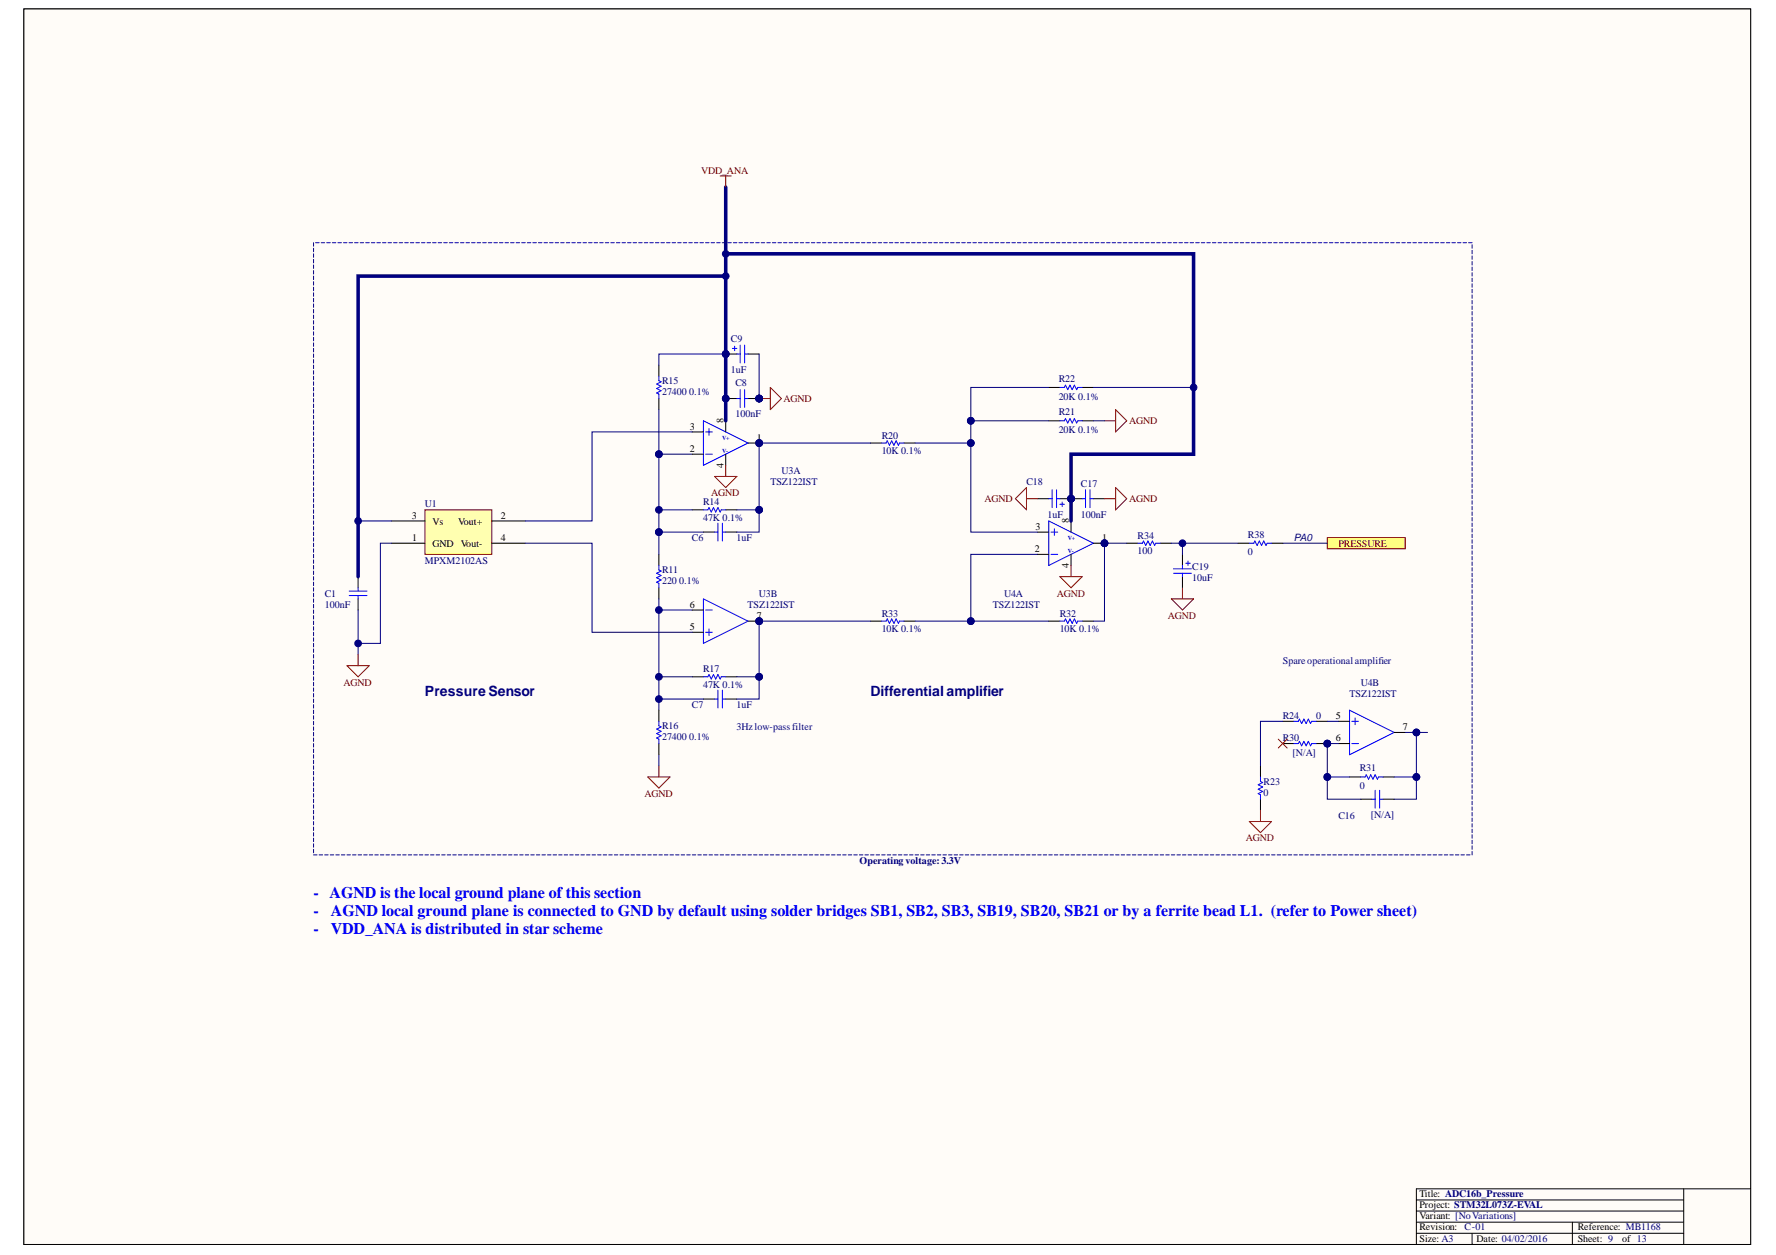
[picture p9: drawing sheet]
<svg xmlns="http://www.w3.org/2000/svg" width="297mm" height="210mm" viewBox="0 0 297 210" stroke-linecap="round" stroke-linejoin="round" font-family="sans-serif">
<defs><g id="words">
<g font-size="2.7" fill="#00f">
<text x="52.5" y="150.2">- AGND is the local ground plane ofthis section</text>
<text x="52.5" y="153.2">-</text>
<text x="55.4" y="153.2">AGND local ground plane is connected to GND by default using solder bridges SB1, SB2, SB3, SB19, SB20, SB21 or by a ferrite bead L1. (refer to Power sheet)</text>
<text x="52.5" y="156.2">-</text>
<text x="55.3" y="156.2">VDD_ANA is distributed in star scheme</text>
</g>
<g font-size="2.4" fill="#000080">
<text x="71.1" y="116.4">Pressure Sensor</text>
<text x="145.6" y="116.4">Differential amplifier</text>
</g>
<g font-size="1.7" fill="#800000">
<text x="117.3" y="29.1">VDD_ANA</text>
<text x="131" y="67.2">AGND</text>
<text x="188.8" y="70.9">AGND</text>
<text x="118.9" y="83">AGND</text>
<text x="164.6" y="83.9">AGND</text>
<text x="188.8" y="83.9">AGND</text>
<text x="223.9" y="91.5">PRESSURE</text>
<text x="176.7" y="99.8">AGND</text>
<text x="195.3" y="103.5">AGND</text>
<text x="57.4" y="114.7">AGND</text>
<text x="107.8" y="133.3">AGND</text>
<text x="208.4" y="140.7">AGND</text>
</g>
<g font-size="1.7" fill="#000080">
<text x="122.2" y="57.1">C9</text>
<text x="110.7" y="64.2">R15</text>
<text x="122.2" y="62.4">1uF</text>
<text x="123" y="64.6">C8</text>
<text x="177.1" y="63.9">R22</text>
<text x="110.7" y="66.1">27400 0.1%</text>
<text x="123" y="69.8">100nF</text>
<text x="177.1" y="66.9">20K 0.1%</text>
<text x="177.1" y="69.5">R21</text>
<text x="147.5" y="73.4">R20</text>
<text x="147.5" y="76">10K 0.1%</text>
<text x="177.1" y="72.4">20K 0.1%</text>
<text x="128.8" y="81.1">TSZ122IST</text>
<text x="130.7" y="79.3">U3A</text>
<text x="171.7" y="81.1">C18</text>
<text x="180.8" y="81.4">C17</text>
<text x="71.1" y="84.9">U1</text>
<text x="117.6" y="84.5">R14</text>
<text x="117.6" y="87.1">47K 0.1%</text>
<text x="175.2" y="86.6">1uF</text>
<text x="180.8" y="86.6">100nF</text>
<text x="208.7" y="89.9">R38</text>
<text x="71.1" y="94.2">MPXM2102AS</text>
<text x="110.7" y="95.9">R11</text>
<text x="115.7" y="90.5">C6</text>
<text x="123.2" y="90.5">1uF</text>
<text x="190.3" y="90.1">R34</text>
<text x="190.3" y="92.7">100</text>
<text x="199.4" y="95.3">C19</text>
<text x="208.7" y="92.9">0</text>
<text x="216.4" y="90.5">PA0</text>
<text x="54.3" y="99.8">C1</text>
<text x="54.3" y="101.7">100nF</text>
<text x="110.7" y="97.7">220 0.1%</text>
<text x="125" y="101.7">TSZ122IST</text>
<text x="126.9" y="99.8">U3B</text>
<text x="166.1" y="101.7">TSZ122IST</text>
<text x="167.9" y="99.8">U4A</text>
<text x="199.4" y="97.2">10uF</text>
<text x="147.5" y="103.1">R33</text>
<text x="147.5" y="105.7">10K 0.1%</text>
<text x="177.2" y="103.1">R32</text>
<text x="177.2" y="105.7">10K 0.1%</text>
<text x="117.6" y="112.4">R17</text>
<text x="214.5" y="111">Spareoperationalamplifier</text>
<text x="115.7" y="118.4">C7</text>
<text x="117.6" y="115">47K 0.1%</text>
<text x="123.2" y="118.4">1uF</text>
<text x="225.7" y="116.6">TSZ122IST</text>
<text x="227.6" y="114.7">U4B</text>
<text x="110.7" y="122">R16</text>
<text x="110.7" y="123.8">27400 0.1%</text>
<text x="123.2" y="122.1">3Hzlow-passfilter</text>
<text x="214.5" y="124">R30</text>
<text x="214.5" y="120.3">R24</text>
<text x="220.1" y="120.3">0</text>
<text x="211.3" y="131.3">R23</text>
<text x="216.2" y="126.5">[N/A]</text>
<text x="227.4" y="129">R31</text>
<text x="211.3" y="133.1">0</text>
<text x="223.9" y="137">C16</text>
<text x="227.4" y="132">0</text>
<text x="229.3" y="136.9">[N/A]</text>
<text x="143.7" y="144.5">Operating voltage:3.3V</text>
<text x="244.9" y="205.7">C-01</text>
</g>
<g font-size="1.7">
<text x="115.4" y="71.8">3</text>
<text x="121" y="70.8" transform="rotate(-90 121 70.8)">8</text>
<text x="115.4" y="75.6">2</text>
<text x="126.6" y="73.7">1</text>
<text x="121" y="78.3" transform="rotate(-90 121 78.3)">4</text>
<text x="68.9" y="86.7">3</text>
<text x="72.3" y="87.7">Vs</text>
<text x="76.6" y="87.7">Vout+</text>
<text x="83.8" y="86.7">2</text>
<text x="173.2" y="88.7">3</text>
<text x="178.8" y="87.5" transform="rotate(-90 178.8 87.5)">8</text>
<text x="69" y="90.5">1</text>
<text x="72.3" y="91.5">GND</text>
<text x="77.1" y="91.5">Vout-</text>
<text x="83.8" y="90.5">4</text>
<text x="173.1" y="92.4">2</text>
<text x="178.8" y="95" transform="rotate(-90 178.8 95)">4</text>
<text x="184.3" y="90.5">1</text>
<text x="115.4" y="101.7">6</text>
<text x="115.4" y="105.4">5</text>
<text x="126.6" y="103.5">7</text>
<text x="223.4" y="120.3">5</text>
<text x="223.4" y="124">6</text>
<text x="234.6" y="122.1">7</text>
<text x="237.4" y="200.2">Title: ADC16b_Pressure</text>
<text x="237.4" y="202">Project: STM32L073Z-EVAL</text>
<text x="237.4" y="203.9">Variant: [NoVariations]</text>
<text x="237.4" y="207.8">Size: A3</text>
<text x="237.4" y="205.7">Revision:</text>
<text x="247" y="207.8">Date: 04/02/2016</text>
<text x="263.9" y="205.7">Reference: MB1168</text>
<text x="263.9" y="207.8">Sheet: 9</text>
<text x="271.3" y="207.8">of 13</text>
</g>
<g font-size="1" fill="#00f">
<text x="120.8" y="73.5">V+</text>
<text x="120.8" y="75.7">V-</text>
<text x="178.6" y="90.3">V+</text>
<text x="178.6" y="92.5">V-</text>
</g>
</g></defs>
<path d="M4 1.5h288.8v206.6h-288.8z" fill-rule="evenodd" fill="#fffcf8"/>
<path d="M4 1.5h288.8v206.6h-288.8z" fill="none" stroke="#000" stroke-width=".17"/>
<path d="M4 1.5h288.8v206.6h-288.8z" fill-rule="evenodd" fill="#fffcf8"/>
<path d="M4 1.5h288.8v206.6h-288.8zM281.6 198.8v9.3M292.8 198.8h-55.9v9.3M236.9 200.7h44.7M236.9 202.6h44.7M236.9 206.3h44.7M236.9 204.4h44.7M246.2 206.3v1.8M263 204.4v3.7" fill="none" stroke="#000" stroke-width=".17"/>
<path d="M222 89.9h13v1.9h-13z" fill-rule="evenodd" fill="#ffff80"/>
<path d="M222 89.9h13v1.9h-13z" fill="none" stroke="#800000" stroke-width=".17"/>
<path d="M110.2 61.1v1.8M110.2 66.7v1.8M110.2 92.7v1.9M110.2 98.3v1.9" fill="none" stroke="#000" stroke-width=".17"/>
<path d="M110.2 62.9v.8l.4 .2-.8 .3 .8 .4-.8 .4 .8 .4-.8 .3 .4 .2v.8M110.2 94.6v.7l.4 .2-.8 .4 .8 .4-.8 .3 .8 .4-.8 .4 .4 .2v.7" fill="none" stroke="#00f" stroke-width=".17"/>
<path d="M110.2 68.5v7.5h5.6" fill="none" stroke="#000080" stroke-width=".17"/>
<circle cx="110.2" cy="76" r=".56" fill="#000080"/>
<g fill="none" stroke="#000080" stroke-width=".17">
<path d="M110.2 100.2v18.6M110.2 102h5.6"/>
<circle cx="110.2" cy="76" r=".56"/>
</g>
<circle cx="110.2" cy="102" r=".56" fill="#000080"/>
<g fill="none" stroke="#000080" stroke-width=".17">
<path d="M110.2 85.3h5.6"/>
<circle cx="110.2" cy="102" r=".56"/>
</g>
<path d="M115.8 85.3h1.8M121.4 85.3h1.8M115.8 113.2h1.8M121.4 113.2h1.8" fill="none" stroke="#000" stroke-width=".17"/>
<path d="M117.6 85.3h.8l.2-.4 .4 .7 .3-.7 .4 .7 .4-.7 .3 .7 .2-.3h.8M117.6 113.2h.8l.2-.4 .4 .8 .3-.8 .4 .8 .4-.8 .3 .8 .2-.4h.8" fill="none" stroke="#00f" stroke-width=".17"/>
<circle cx="110.2" cy="85.3" r=".56" fill="#000080"/>
<g fill="none" stroke="#000080" stroke-width=".17">
<path d="M110.2 113.2h5.6"/>
<circle cx="110.2" cy="85.3" r=".56"/>
</g>
<circle cx="110.2" cy="113.2" r=".56" fill="#000080"/>
<g fill="none" stroke="#000080" stroke-width=".17">
<path d="M173.5 92.7h-11.1v11.2h13"/>
<circle cx="110.2" cy="113.2" r=".56"/>
</g>
<path d="M145.6 103.9h1.9M151.2 103.9h1.8M175.4 103.9h1.9M181 103.9h1.9" fill="none" stroke="#000" stroke-width=".17"/>
<path d="M147.5 103.9h.7l.2-.4 .4 .8 .3-.8 .4 .8 .4-.8 .4 .8 .1-.4h.8M177.3 103.9h.7l.2-.4 .4 .8 .4-.8 .3 .8 .4-.8 .4 .8 .2-.4h.7" fill="none" stroke="#00f" stroke-width=".17"/>
<circle cx="162.4" cy="103.9" r=".56" fill="#000080"/>
<g fill="none" stroke="#000080" stroke-width=".17">
<path d="M188.4 90.9h-3.7v13h-1.8"/>
<circle cx="162.4" cy="103.9" r=".56"/>
</g>
<circle cx="184.7" cy="90.9" r=".56" fill="#000080"/>
<g fill="none" stroke="#000080" stroke-width=".17">
<path d="M145.6 74.1h-18.6v11.2h-3.8"/>
<circle cx="184.7" cy="90.9" r=".56"/>
</g>
<circle cx="127" cy="85.3" r=".56" fill="#000080"/>
<circle cx="127" cy="85.3" r=".56" fill="none" stroke="#000080" stroke-width=".17"/>
<circle cx="127" cy="74.1" r=".56" fill="#000080"/>
<g fill="none" stroke="#000080" stroke-width=".17">
<path d="M145.6 103.9h-18.6v9.3h-3.8"/>
<circle cx="127" cy="74.1" r=".56"/>
</g>
<circle cx="127" cy="113.2" r=".56" fill="#000080"/>
<circle cx="127" cy="113.2" r=".56" fill="none" stroke="#000080" stroke-width=".17"/>
<circle cx="127" cy="103.9" r=".56" fill="#000080"/>
<circle cx="127" cy="103.9" r=".56" fill="none" stroke="#000080" stroke-width=".17"/>
<path d="M145.6 74.1h1.9M151.2 74.1h1.8M175.4 64.8h1.9M181 64.8h1.9" fill="none" stroke="#000" stroke-width=".17"/>
<path d="M147.5 74.1h.7l.2-.4 .4 .8 .3-.8 .4 .8 .4-.8 .4 .8 .1-.4h.8M177.3 64.8h.7l.2-.4 .4 .8 .4-.8 .3 .8 .4-.8 .4 .8 .2-.4h.7" fill="none" stroke="#00f" stroke-width=".17"/>
<circle cx="127" cy="74.1" r=".56" fill="#000080"/>
<circle cx="127" cy="74.1" r=".56" fill="none" stroke="#000080" stroke-width=".17"/>
<path d="M117.6 70.4l7.5 3.7-7.5 3.7zM118 72.2h1.1M118 76h1.1M118.6 71.7v1.1" fill="none" stroke="#00f" stroke-width=".17"/>
<path d="M115.8 72.2h1.8M115.8 76h1.8M125.1 74.1h1.9" fill="none" stroke="#000" stroke-width=".17"/>
<circle cx="127" cy="74.1" r=".56" fill="#000080"/>
<circle cx="127" cy="74.1" r=".56" fill="none" stroke="#000080" stroke-width=".17"/>
<path d="M121.4 70.4v1.8M121.4 76v1.8" fill="none" stroke="#000" stroke-width=".17"/>
<circle cx="184.7" cy="90.9" r=".56" fill="#000080"/>
<circle cx="184.7" cy="90.9" r=".56" fill="none" stroke="#000080" stroke-width=".17"/>
<path d="M175.4 87.1l7.5 3.8-7.5 3.7zM175.8 89h1.1M175.8 92.7h1.1M176.3 88.4v1.2" fill="none" stroke="#00f" stroke-width=".17"/>
<path d="M173.5 89h1.9M173.5 92.7h1.9M182.9 90.9h1.8" fill="none" stroke="#000" stroke-width=".17"/>
<circle cx="184.7" cy="90.9" r=".56" fill="#000080"/>
<circle cx="184.7" cy="90.9" r=".56" fill="none" stroke="#000080" stroke-width=".17"/>
<path d="M179.1 87.1v1.9M179.1 92.7v1.9" fill="none" stroke="#000" stroke-width=".17"/>
<circle cx="127" cy="103.9" r=".56" fill="#000080"/>
<circle cx="127" cy="103.9" r=".56" fill="none" stroke="#000080" stroke-width=".17"/>
<path d="M117.6 100.2l7.5 3.7-7.5 3.7zM118 105.8h1.1M118 102h1.1M118.6 105.2v1.1" fill="none" stroke="#00f" stroke-width=".17"/>
<path d="M115.8 105.8h1.8M115.8 102h1.8M125.1 103.9h1.9" fill="none" stroke="#000" stroke-width=".17"/>
<circle cx="127" cy="103.9" r=".56" fill="#000080"/>
<g fill="none" stroke="#000080" stroke-width=".17">
<path d="M153.1 74.1h9.3v14.9h11.1"/>
<circle cx="127" cy="103.9" r=".56"/>
</g>
<path d="M175.4 70.4h1.9M181 70.4h1.9" fill="none" stroke="#000" stroke-width=".17"/>
<path d="M177.3 70.4h.7l.2-.4 .4 .8 .4-.8 .3 .8 .4-.8 .4 .8 .2-.4h.7" fill="none" stroke="#00f" stroke-width=".17"/>
<circle cx="162.4" cy="74.1" r=".56" fill="#000080"/>
<g fill="none" stroke="#000080" stroke-width=".17">
<path d="M182.9 64.8h16.7"/>
<circle cx="162.4" cy="74.1" r=".56"/>
</g>
<path d="M184.7 70.4h1.9M186.6 68.5l1.8 1.9-1.8 1.8z" fill="none" stroke="#800000" stroke-width=".17"/>
<circle cx="199.6" cy="64.8" r=".56" fill="#000080"/>
<g fill="none" stroke="#000080" stroke-width=".17">
<path d="M127 85.3v3.7h-3.8"/>
<circle cx="199.6" cy="64.8" r=".56"/>
</g>
<path d="M117.6 89h1.9M121.4 89h1.8M117.6 116.9h1.9M121.4 116.9h1.8" fill="none" stroke="#000" stroke-width=".17"/>
<path d="M119.5 89h.6M120.1 87.5v3M120.8 87.5v3M120.8 89h.6M119.5 116.9h.6M120.1 115.4v3M120.8 115.4v3M120.8 116.9h.6" fill="none" stroke="#00f" stroke-width=".17"/>
<path d="M119.5 79.7h3.7l-1.8 1.8zM121.4 77.8v1.9" fill="none" stroke="#800000" stroke-width=".17"/>
<circle cx="127" cy="85.3" r=".56" fill="#000080"/>
<g fill="none" stroke="#000080" stroke-width=".17">
<path d="M127 113.2v3.7h-3.8"/>
<circle cx="127" cy="85.3" r=".56"/>
</g>
<circle cx="127" cy="113.2" r=".56" fill="#000080"/>
<g fill="none" stroke="#000080" stroke-width=".17">
<path d="M110.2 116.9h7.4"/>
<circle cx="127" cy="113.2" r=".56"/>
</g>
<circle cx="110.2" cy="116.9" r=".56" fill="#000080"/>
<g fill="none" stroke="#000080" stroke-width=".17">
<path d="M110.2 76v13h7.4"/>
<circle cx="110.2" cy="116.9" r=".56"/>
</g>
<circle cx="110.2" cy="89" r=".56" fill="#000080"/>
<circle cx="110.2" cy="89" r=".56" fill="none" stroke="#000080" stroke-width=".17"/>
<circle cx="110.2" cy="76" r=".56" fill="#000080"/>
<g fill="none" stroke="#000080" stroke-width=".17">
<path d="M110.2 89v3.7"/>
<circle cx="110.2" cy="76" r=".56"/>
</g>
<circle cx="110.2" cy="89" r=".56" fill="#000080"/>
<g fill="none" stroke="#000080" stroke-width=".17">
<path d="M197.8 90.9v1.8M110.2 126.2v1.9"/>
<circle cx="110.2" cy="89" r=".56"/>
</g>
<path d="M108.3 129.9h3.8l-1.9 1.9zM110.2 128.1v1.8" fill="none" stroke="#800000" stroke-width=".17"/>
<path d="M188.4 90.9h1.9M194 90.9h1.9M197.8 92.7v1.9M197.8 96.4v1.9" fill="none" stroke="#000" stroke-width=".17"/>
<path d="M190.3 90.9h.8l.2-.4 .3 .7 .4-.7 .4 .7 .3-.7 .4 .7 .2-.3h.7M196.3 95.1h3M196.3 95.9h3M197.8 94.6v.5M197.8 95.9v.5M198.3 94.2h.8M198.7 93.8v.8" fill="none" stroke="#00f" stroke-width=".17"/>
<circle cx="197.8" cy="90.9" r=".56" fill="#000080"/>
<circle cx="197.8" cy="90.9" r=".56" fill="none" stroke="#000080" stroke-width=".17"/>
<path d="M197.8 98.3v1.9M195.9 100.2h3.7l-1.8 1.8z" fill="none" stroke="#800000" stroke-width=".17"/>
<path d="M71.1 85.3h11.2v7.4h-11.2z" fill-rule="evenodd" fill="#ffffb0"/>
<path d="M71.1 85.3h11.2v7.4h-11.2z" fill="none" stroke="#800000" stroke-width=".17"/>
<path d="M59.9 96.4v1.9M65.5 87.1h5.6M65.5 90.9h5.6M82.3 87.1h5.5M82.3 90.9h5.5M59.9 100.2v1.8" fill="none" stroke="#000" stroke-width=".17"/>
<path d="M58.4 98.9h3M58.4 99.6h3M59.9 98.3v.6M59.9 99.6v.6" fill="none" stroke="#00f" stroke-width=".17"/>
<path d="M59.9 87.1h5.6" fill="none" stroke="#000080" stroke-width=".17"/>
<circle cx="59.9" cy="87.1" r=".56" fill="#000080"/>
<g fill="none" stroke="#000080" stroke-width=".17">
<path d="M59.9 102v7.5"/>
<circle cx="59.9" cy="87.1" r=".56"/>
</g>
<path d="M58 111.3h3.8l-1.9 1.9zM59.9 109.5v1.8" fill="none" stroke="#800000" stroke-width=".17"/>
<circle cx="127" cy="66.7" r=".56" fill="#000080"/>
<circle cx="127" cy="66.7" r=".56" fill="none" stroke="#000080" stroke-width=".17"/>
<circle cx="121.4" cy="66.7" r=".56" fill="#000080"/>
<circle cx="121.4" cy="66.7" r=".56" fill="none" stroke="#000080" stroke-width=".17"/>
<path d="M125.1 66.7h1.9" fill="none" stroke="#000" stroke-width=".17"/>
<circle cx="127" cy="66.7" r=".56" fill="#000080"/>
<circle cx="127" cy="66.7" r=".56" fill="none" stroke="#000080" stroke-width=".17"/>
<path d="M121.4 66.7h1.8" fill="none" stroke="#000" stroke-width=".17"/>
<circle cx="121.4" cy="66.7" r=".56" fill="#000080"/>
<circle cx="121.4" cy="66.7" r=".56" fill="none" stroke="#000080" stroke-width=".17"/>
<path d="M123.2 66.7h.6M123.8 65.2v2.9M124.5 65.2v2.9M124.5 66.7h.6" fill="none" stroke="#00f" stroke-width=".17"/>
<circle cx="121.4" cy="59.2" r=".56" fill="#000080"/>
<circle cx="121.4" cy="59.2" r=".56" fill="none" stroke="#000080" stroke-width=".17"/>
<path d="M121.4 59.2h1.8" fill="none" stroke="#000" stroke-width=".17"/>
<circle cx="121.4" cy="59.2" r=".56" fill="#000080"/>
<circle cx="121.4" cy="59.2" r=".56" fill="none" stroke="#000080" stroke-width=".17"/>
<path d="M125.1 59.2h1.9" fill="none" stroke="#000" stroke-width=".17"/>
<path d="M122.5 58.3h.7M122.9 57.9v.8M123.2 59.2h.6M123.8 57.7v3M124.5 59.2h.6M124.5 57.7v3" fill="none" stroke="#00f" stroke-width=".17"/>
<path d="M127 66.7h1.8M128.8 64.8l1.9 1.9-1.9 1.8z" fill="none" stroke="#800000" stroke-width=".17"/>
<circle cx="127" cy="66.7" r=".56" fill="#000080"/>
<g fill="none" stroke="#000080" stroke-width=".17">
<path d="M127 59.2v7.5"/>
<circle cx="127" cy="66.7" r=".56"/>
</g>
<circle cx="127" cy="66.7" r=".56" fill="#000080"/>
<g fill="none" stroke="#000080" stroke-width=".17">
<path d="M121.4 59.2h-11.2v1.9"/>
<circle cx="127" cy="66.7" r=".56"/>
</g>
<path d="M121.4 31.3v39.1" fill="none" stroke="#000080" stroke-width=".6"/>
<circle cx="121.4" cy="59.2" r=".56" fill="#000080"/>
<circle cx="121.4" cy="59.2" r=".56" fill="none" stroke="#000080" stroke-width=".17"/>
<path d="M177.3 96.4h3.7l-1.9 1.9zM179.1 94.6v1.8" fill="none" stroke="#800000" stroke-width=".17"/>
<circle cx="179.1" cy="83.4" r=".56" fill="#000080"/>
<circle cx="179.1" cy="83.4" r=".56" fill="none" stroke="#000080" stroke-width=".17"/>
<path d="M179.1 83.4h1.9M182.9 83.4h1.8" fill="none" stroke="#000" stroke-width=".17"/>
<circle cx="179.1" cy="83.4" r=".56" fill="#000080"/>
<circle cx="179.1" cy="83.4" r=".56" fill="none" stroke="#000080" stroke-width=".17"/>
<path d="M181 83.4h.6M181.6 81.9v3M182.3 81.9v3M182.3 83.4h.6" fill="none" stroke="#00f" stroke-width=".17"/>
<circle cx="179.1" cy="83.4" r=".56" fill="#000080"/>
<circle cx="179.1" cy="83.4" r=".56" fill="none" stroke="#000080" stroke-width=".17"/>
<path d="M177.3 83.4h1.8" fill="none" stroke="#000" stroke-width=".17"/>
<circle cx="179.1" cy="83.4" r=".56" fill="#000080"/>
<g fill="none" stroke="#000080" stroke-width=".17">
<path d="M153 103.9h9.4"/>
<circle cx="179.1" cy="83.4" r=".56"/>
</g>
<path d="M173.5 83.4h1.9" fill="none" stroke="#000" stroke-width=".17"/>
<path d="M175.4 83.4h.6M176 81.9v3M176.7 81.9v3M176.7 83.4h.6M177.3 84.3h.7M177.7 84v.7" fill="none" stroke="#00f" stroke-width=".17"/>
<path d="M169.8 83.4l1.9-1.9v3.8zM171.7 83.4h1.8M184.7 83.4h1.9M186.6 81.5l1.8 1.9-1.8 1.9z" fill="none" stroke="#800000" stroke-width=".17"/>
<circle cx="162.4" cy="103.9" r=".56" fill="#000080"/>
<g fill="none" stroke="#000080" stroke-width=".17">
<path d="M115.8 72.2h-16.8v14.9h-11.2M175.4 64.8h-13v5.6h13M182.9 70.4h1.8M87.8 90.9h11.2v14.9h16.8"/>
<circle cx="162.4" cy="103.9" r=".56"/>
</g>
<path d="M110.2 118.8v1.8M110.2 124.4v1.8" fill="none" stroke="#000" stroke-width=".17"/>
<path d="M110.2 120.6v.8l.4 .2-.8 .3 .8 .4-.8 .4 .8 .4-.8 .3 .4 .2v.8" fill="none" stroke="#00f" stroke-width=".17"/>
<circle cx="162.4" cy="70.4" r=".56" fill="#000080"/>
<g fill="none" stroke="#000080" stroke-width=".17">
<path d="M65.5 90.9h-1.9v16.7h-3.7M195.9 90.9h11.2M214.5 90.9h7.5"/>
<circle cx="162.4" cy="70.4" r=".56"/>
</g>
<circle cx="59.9" cy="107.6" r=".56" fill="#000080"/>
<g fill="none" stroke="#000080" stroke-width=".17">
<path d="M162.4 70.4v3.7"/>
<circle cx="59.9" cy="107.6" r=".56"/>
</g>
<g fill="none" stroke="#0c0087" stroke-width=".17">
<path d="M52.4 40.6v.6M52.4 41.5v.6M52.4 42.5v.5M52.4 43.4v.6M52.4 44.3v.6M52.4 45.2v.6M52.4 46.2v.6M52.4 47.1v.6M52.4 48v.6M52.4 49v.6M52.4 49.9v.6M52.4 50.8v.6"/>
<path d="M52.4 51.8v.5M52.4 52.7v.6M52.4 53.6v.6M52.4 54.6v.5M52.4 55.5v.6M52.4 56.4v.6M52.4 57.3v.6M52.4 58.3v.6M52.4 59.2v.6M52.8 40.6h.6M53.7 40.6h.6M54.7 40.6h.5"/>
<path d="M55.6 40.6h.6M56.5 40.6h.6M57.4 40.6h.6M58.4 40.6h.6M59.3 40.6h.6M60.2 40.6h.6M61.2 40.6h.6M62.1 40.6h.6M63 40.6h.6M64 40.6h.6M64.9 40.6h.6M65.8 40.6h.6"/>
<path d="M66.8 40.6h.5M67.7 40.6h.6M68.6 40.6h.6M69.6 40.6h.5M70.5 40.6h.6M71.4 40.6h.6M72.4 40.6h.5M73.3 40.6h.6M74.2 40.6h.6M75.1 40.6h.6M76.1 40.6h.6M77 40.6h.6"/>
<path d="M77.9 40.6h.6M78.9 40.6h.6M79.8 40.6h.6M80.7 40.6h.6M81.7 40.6h.6M82.6 40.6h.6M83.5 40.6h.6M84.5 40.6h.5M85.4 40.6h.6M86.3 40.6h.6M87.3 40.6h.5M88.2 40.6h.6"/>
<path d="M89.1 40.6h.6M90.1 40.6h.5M91 40.6h.6M91.9 40.6h.6M92.9 40.6h.5M93.8 40.6h.6M94.7 40.6h.6M95.6 40.6h.6M96.6 40.6h.6M97.5 40.6h.6M98.4 40.6h.6M99.4 40.6h.6"/>
<path d="M100.3 40.6h.6M101.2 40.6h.6M102.2 40.6h.5M103.1 40.6h.6M104 40.6h.6M105 40.6h.5M105.9 40.6h.6M106.8 40.6h.6M107.8 40.6h.5M108.7 40.6h.6M109.6 40.6h.6M110.5 40.6h.6"/>
<path d="M111.5 40.6h.6M112.4 40.6h.6M113.3 40.6h.6M114.3 40.6h.6M115.2 40.6h.6M116.1 40.6h.6M117.1 40.6h.5M118 40.6h.6M118.9 40.6h.6M119.9 40.6h.5M120.8 40.6h.6M121.7 40.6h.6"/>
<path d="M122.7 40.6h.5M123.6 40.6h.6M124.5 40.6h.6M125.5 40.6h.5M126.4 40.6h.6M127.3 40.6h.6M128.3 40.6h.5M129.2 40.6h.6M130.1 40.6h.6M131 40.6h.6M132 40.6h.6M132.9 40.6h.6"/>
<path d="M133.8 40.6h.6M134.8 40.6h.6M135.7 40.6h.6M136.6 40.6h.6M137.6 40.6h.5M138.5 40.6h.6M139.4 40.6h.6M140.4 40.6h.5M141.3 40.6h.6M142.2 40.6h.6M143.2 40.6h.5M144.1 40.6h.6"/>
<path d="M145 40.6h.6M145.9 40.6h.6M146.9 40.6h.6M147.8 40.6h.6M148.7 40.6h.6M149.7 40.6h.6M150.6 40.6h.6M151.5 40.6h.6M152.5 40.6h.5M153.4 40.6h.6M154.3 40.6h.6M155.3 40.6h.5"/>
<path d="M156.2 40.6h.6M157.1 40.6h.6M158.1 40.6h.5M159 40.6h.6M159.9 40.6h.6M160.9 40.6h.5M161.8 40.6h.6M162.7 40.6h.6M163.6 40.6h.6M164.6 40.6h.6M165.5 40.6h.6M166.4 40.6h.6"/>
<path d="M167.4 40.6h.6M168.3 40.6h.6M169.2 40.6h.6M170.2 40.6h.6M171.1 40.6h.6M172 40.6h.6M173 40.6h.5M173.9 40.6h.6M174.8 40.6h.6M175.8 40.6h.5M176.7 40.6h.6M177.6 40.6h.6"/>
<path d="M178.6 40.6h.5M179.5 40.6h.6M180.4 40.6h.6M181.4 40.6h.5M182.3 40.6h.6M183.2 40.6h.6M184.1 40.6h.6M185.1 40.6h.6M186 40.6h.6M186.9 40.6h.6M187.9 40.6h.5M188.8 40.6h.6"/>
<path d="M189.7 40.6h.6M190.7 40.6h.6M191.6 40.6h.6M192.5 40.6h.6M193.5 40.6h.5M194.4 40.6h.6M195.3 40.6h.6M196.3 40.6h.5M197.2 40.6h.6M198.1 40.6h.6M199 40.6h.6M200 40.6h.6"/>
<path d="M200.9 40.6h.6M201.8 40.6h.6M202.8 40.6h.6M203.7 40.6h.6M204.6 40.6h.6M205.6 40.6h.6M206.5 40.6h.6M207.4 40.6h.6M208.4 40.6h.5M209.3 40.6h.6M210.2 40.6h.6M211.2 40.6h.5"/>
<path d="M212.1 40.6h.6M213 40.6h.6M214 40.6h.5M214.9 40.6h.6M215.8 40.6h.6M216.7 40.6h.6M217.7 40.6h.6M218.6 40.6h.6M219.5 40.6h.6M220.5 40.6h.6M221.4 40.6h.6M222.3 40.6h.6"/>
<path d="M223.3 40.6h.6M224.2 40.6h.6M225.1 40.6h.6M226.1 40.6h.5M227 40.6h.6M227.9 40.6h.6M228.9 40.6h.5M229.8 40.6h.6M230.7 40.6h.6M231.7 40.6h.5M232.6 40.6h.6M233.5 40.6h.6"/>
<path d="M234.5 40.6h.5M235.4 40.6h.6M236.3 40.6h.6M237.2 40.6h.6M238.2 40.6h.6M239.1 40.6h.6M240 40.6h.6M241 40.6h.6M241.9 40.6h.6M242.8 40.6h.6M243.8 40.6h.5M244.7 40.6h.6"/>
<path d="M245.6 40.6h.6M246.2 40.9v.6M246.2 41.9v.6M246.2 42.8v.6M246.2 43.7v.6M246.2 44.7v.6M246.2 45.6v.6M246.2 46.5v.6M246.2 47.5v.5M246.2 48.4v.6M246.2 49.3v.6M246.2 50.3v.5"/>
<path d="M246.2 51.2v.6M246.2 52.1v.6M246.2 53v.6M246.2 54v.6M246.2 54.9v.6M246.2 55.8v.6M246.2 56.8v.6M246.2 57.7v.6M246.2 58.6v.6M246.2 59.6v.5M52.4 60.1v.6M52.4 61.1v.6"/>
<path d="M52.4 62v.6M52.4 62.9v.6M52.4 63.9v.5M52.4 64.8v.6M52.4 65.7v.6M52.4 66.7v.5M52.4 67.6v.6M52.4 68.5v.6M52.4 69.5v.5M52.4 70.4v.6M52.4 71.3v.6M52.4 72.2v.6"/>
<path d="M52.4 73.2v.6M52.4 74.1v.6M52.4 75v.6M52.4 76v.5M52.4 76.9v.6M52.4 77.8v.6M52.4 78.8v.5M52.4 79.7v.6M246.2 60.5v.6M246.2 61.4v.6M246.2 62.3v.6M246.2 63.3v.6"/>
<path d="M246.2 64.2v.6M246.2 65.2v.5M246.2 66.1v.6M246.2 67v.6M246.2 67.9v.6M246.2 68.9v.6M246.2 69.8v.6M246.2 70.7v.6M246.2 71.7v.5M246.2 72.6v.6M246.2 73.5v.6M246.2 74.5v.5"/>
<path d="M246.2 75.4v.6M246.2 76.3v.6M246.2 77.2v.6M246.2 78.2v.6M246.2 79.1v.6M52.4 80.6v.6M52.4 81.5v.6M52.4 82.5v.6M52.4 83.4v.6M52.4 84.3v.6M52.4 85.3v.6M52.4 86.2v.6"/>
<path d="M52.4 87.1v.6M52.4 88.1v.5M52.4 89v.6M52.4 89.9v.6M52.4 90.9v.5M52.4 91.8v.6M52.4 92.7v.6M52.4 93.6v.6M52.4 94.6v.6M52.4 95.5v.6M52.4 96.4v.6M52.4 97.4v.6"/>
<path d="M52.4 98.3v.6M52.4 99.2v.6M246.2 80v.6M246.2 81v.5M246.2 81.9v.6M246.2 82.8v.6M246.2 83.8v.5M246.2 84.7v.6M246.2 85.6v.6M246.2 86.6v.5M246.2 87.5v.6M246.2 88.4v.6"/>
<path d="M246.2 89.3v.6M246.2 90.3v.6M246.2 91.2v.6M246.2 92.1v.6M246.2 93.1v.5M246.2 94v.6M246.2 94.9v.6M246.2 95.9v.5M246.2 96.8v.6M246.2 97.7v.6M246.2 98.7v.5M246.2 99.6v.6"/>
<path d="M52.4 100.2v.5M52.4 101.1v.6M52.4 102v.6M52.4 103v.5M52.4 103.9v.6M52.4 104.8v.6M52.4 105.8v.5M52.4 106.7v.6M52.4 107.6v.6M52.4 108.5v.6M52.4 109.5v.6M52.4 110.4v.6"/>
<path d="M52.4 111.3v.6M52.4 112.3v.5M52.4 113.2v.6M52.4 114.1v.6M52.4 115.1v.5M52.4 116v.6M52.4 116.9v.6M52.4 117.8v.6M52.4 118.8v.6M52.4 119.7v.6M246.2 100.5v.6M246.2 101.4v.6"/>
<path d="M246.2 102.4v.6M246.2 103.3v.6M246.2 104.2v.6M246.2 105.2v.6M246.2 106.1v.6M246.2 107v.6M246.2 108v.5M246.2 108.9v.6M246.2 109.8v.6M246.2 110.8v.5M246.2 111.7v.6M246.2 112.6v.6"/>
<path d="M246.2 113.5v.6M246.2 114.5v.6M246.2 115.4v.6M246.2 116.3v.6M246.2 117.3v.6M246.2 118.2v.6M246.2 119.1v.6M52.4 120.6v.6M52.4 121.6v.6M52.4 122.5v.6M52.4 123.4v.6M52.4 124.4v.5"/>
<path d="M52.4 125.3v.6M52.4 126.2v.6M52.4 127.2v.5M52.4 128.1v.6M52.4 129v.6M52.4 129.9v.6M52.4 130.9v.6M52.4 131.8v.6M52.4 132.7v.6M52.4 133.7v.6M52.4 134.6v.6M52.4 135.5v.6"/>
<path d="M52.4 136.5v.5M52.4 137.4v.6M52.4 138.3v.6M52.4 139.3v.5M246.2 120.1v.5M246.2 121v.6M246.2 121.9v.6M246.2 122.9v.5M246.2 123.8v.6M246.2 124.7v.6M246.2 125.6v.6M246.2 126.6v.6"/>
<path d="M246.2 127.5v.6M246.2 128.4v.6M246.2 129.4v.6M246.2 130.3v.6M246.2 131.2v.6M246.2 132.2v.5M246.2 133.1v.6M246.2 134v.6M246.2 135v.5M246.2 135.9v.6M246.2 136.8v.6M246.2 137.8v.5"/>
<path d="M246.2 138.7v.6M246.2 139.6v.6M52.4 140.2v.6M52.4 141.1v.6M52.4 142.1v.5M52.4 143h.6M53.4 143h.6M54.3 143h.6M55.2 143h.6M56.2 143h.6M57.1 143h.6M58 143h.6"/>
<path d="M59 143h.5M59.9 143h.6M60.8 143h.6M61.8 143h.5M62.7 143h.6M63.6 143h.6M64.6 143h.5M65.5 143h.6M66.4 143h.6M67.3 143h.6M68.3 143h.6M69.2 143h.6"/>
<path d="M70.1 143h.6M71.1 143h.6M72 143h.6M72.9 143h.6M73.9 143h.5M74.8 143h.6M75.7 143h.6M76.7 143h.5M77.6 143h.6M78.5 143h.6M79.5 143h.5M80.4 143h.6"/>
<path d="M81.3 143h.6M82.3 143h.5M83.2 143h.6M84.1 143h.6M85 143h.6M86 143h.6M86.9 143h.6M87.8 143h.6M88.8 143h.6M89.7 143h.6M90.6 143h.6M91.6 143h.6"/>
<path d="M92.5 143h.6M93.4 143h.6M94.4 143h.5M95.3 143h.6M96.2 143h.6M97.2 143h.5M98.1 143h.6M99 143h.6M100 143h.5M100.9 143h.6M101.8 143h.6M102.7 143h.6"/>
<path d="M103.7 143h.6M104.6 143h.6M105.5 143h.6M106.5 143h.6M107.4 143h.6M108.3 143h.6M109.3 143h.5M110.2 143h.6M111.1 143h.6M112.1 143h.5M113 143h.6M113.9 143h.6"/>
<path d="M114.9 143h.5M115.8 143h.6M116.7 143h.6M117.6 143h.6M118.6 143h.6M119.5 143h.6M120.4 143h.6M121.4 143h.6M122.3 143h.6M123.2 143h.6M124.2 143h.6M125.1 143h.6"/>
<path d="M126 143h.6M127 143h.5M127.9 143h.6M128.8 143h.6M129.8 143h.5M130.7 143h.6M131.6 143h.6M132.6 143h.5M133.5 143h.6M134.4 143h.6M135.4 143h.5M136.3 143h.6"/>
<path d="M137.2 143h.6M138.1 143h.6M139.1 143h.6M140 143h.6M140.9 143h.6M141.9 143h.6M142.8 143h.6M143.7 143h.6M144.7 143h.5M145.6 143h.6M146.5 143h.6M147.5 143h.5"/>
<path d="M148.4 143h.6M149.3 143h.6M150.3 143h.5M151.2 143h.6M152.1 143h.6M153 143h.6M154 143h.6M154.9 143h.6M155.8 143h.6M156.8 143h.6M157.7 143h.6M158.6 143h.6"/>
<path d="M159.6 143h.6M160.5 143h.6M161.4 143h.6M162.4 143h.5M163.3 143h.6M164.2 143h.6M165.2 143h.5M166.1 143h.6M167 143h.6M168 143h.5M168.9 143h.6M169.8 143h.6"/>
<path d="M170.8 143h.5M171.7 143h.6M172.6 143h.6M173.5 143h.6M174.5 143h.6M175.4 143h.6M176.3 143h.6M177.3 143h.6M178.2 143h.6M179.1 143h.6M180.1 143h.6M181 143h.6"/>
<path d="M181.9 143h.6M182.9 143h.5M183.8 143h.6M184.7 143h.6M185.7 143h.5M186.6 143h.6M187.5 143h.6M188.4 143h.6M189.4 143h.6M190.3 143h.6M191.3 143h.5M192.2 143h.6"/>
<path d="M193.1 143h.6M194 143h.6M195 143h.6M195.9 143h.6M196.8 143h.6M197.8 143h.5M198.7 143h.6M199.6 143h.6M200.6 143h.6M201.5 143h.6M202.4 143h.6M203.4 143h.5"/>
<path d="M204.3 143h.6M205.2 143h.6M206.2 143h.5M207.1 143h.6M208 143h.6M208.9 143h.6M209.9 143h.6M210.8 143h.6M211.7 143h.6M212.7 143h.6M213.6 143h.6M214.5 143h.6"/>
<path d="M215.5 143h.6M216.4 143h.6M217.3 143h.6M218.3 143h.5M219.2 143h.6M220.1 143h.6M221.1 143h.5M222 143h.6M222.9 143h.6M223.9 143h.5M224.8 143h.6M225.7 143h.6"/>
<path d="M226.6 143h.6M227.6 143h.6M228.5 143h.6M229.4 143h.6M230.4 143h.6M231.3 143h.6M232.2 143h.6M233.2 143h.6M234.1 143h.6M235 143h.6M236 143h.5M236.9 143h.6"/>
<path d="M237.8 143h.6M238.8 143h.5M239.7 143h.6M240.6 143h.6M241.6 143h.5M242.5 143h.6M243.4 143h.6M244.3 143h.6M245.3 143h.6M246.2 140.5v.6M246.2 141.5v.6M246.2 142.4v.6"/>
</g>
<path d="M120.4 29.4h1.9M121.4 29.4v1.9" fill="none" stroke="#800000" stroke-width=".17"/>
<circle cx="162.4" cy="74.1" r=".56" fill="#000080"/>
<circle cx="162.4" cy="74.1" r=".56" fill="none" stroke="#000080" stroke-width=".17"/>
<circle cx="162.4" cy="70.4" r=".56" fill="#000080"/>
<circle cx="162.4" cy="70.4" r=".56" fill="none" stroke="#000080" stroke-width=".17"/>
<path d="M121.4 42.5h78.2v33.5h-20.5v11.1" fill="none" stroke="#000080" stroke-width=".6"/>
<circle cx="121.4" cy="42.5" r=".56" fill="#000080"/>
<circle cx="121.4" cy="42.5" r=".56" fill="none" stroke="#000080" stroke-width=".17"/>
<path d="M121.4 46.2h-61.5v50.2" fill="none" stroke="#000080" stroke-width=".6"/>
<circle cx="121.4" cy="46.2" r=".56" fill="#000080"/>
<circle cx="121.4" cy="46.2" r=".56" fill="none" stroke="#000080" stroke-width=".17"/>
<path d="M225.7 118.8l7.5 3.7-7.5 3.7zM226.1 120.6h1.1M226.1 124.4h1.1M226.6 120.1v1.1" fill="none" stroke="#00f" stroke-width=".17"/>
<path d="M223.9 120.6h1.8M223.9 124.4h1.8M233.2 122.5h1.8" fill="none" stroke="#000" stroke-width=".17"/>
<circle cx="222" cy="124.4" r=".56" fill="#000080"/>
<circle cx="222" cy="124.4" r=".56" fill="none" stroke="#000080" stroke-width=".17"/>
<path d="M214.5 124.4h1.9M220.1 124.4h1.9" fill="none" stroke="#000" stroke-width=".17"/>
<circle cx="222" cy="124.4" r=".56" fill="#000080"/>
<g fill="none" stroke="#000080" stroke-width=".17">
<path d="M238.8 122.5h-1.9v7.5h-3.7"/>
<circle cx="222" cy="124.4" r=".56"/>
</g>
<path d="M216.4 124.4h.8l.1-.4 .4 .7 .4-.7 .4 .7 .3-.7 .4 .7 .2-.3h.7M216.4 120.6h.8l.1-.3 .4 .7 .4-.7 .4 .7 .3-.7 .4 .7 .2-.4h.7M227.6 130h.7l.2-.4 .4 .7 .4-.7 .3 .7 .4-.7 .4 .7 .2-.3h.7" fill="none" stroke="#00f" stroke-width=".17"/>
<path d="M214.5 120.6h1.9M220.1 120.6h1.9M225.7 130h1.9M231.3 130h1.9" fill="none" stroke="#000" stroke-width=".17"/>
<circle cx="236.9" cy="130" r=".56" fill="#000080"/>
<circle cx="236.9" cy="130" r=".56" fill="none" stroke="#000080" stroke-width=".17"/>
<circle cx="236.9" cy="122.5" r=".56" fill="#000080"/>
<g fill="none" stroke="#000080" stroke-width=".17">
<path d="M235 122.5h1.9"/>
<circle cx="236.9" cy="122.5" r=".56"/>
</g>
<circle cx="236.9" cy="122.5" r=".56" fill="#000080"/>
<g fill="none" stroke="#000080" stroke-width=".17">
<path d="M222 120.6h1.9M223.9 124.4h-1.9v5.6h3.7"/>
<circle cx="236.9" cy="122.5" r=".56"/>
</g>
<circle cx="222" cy="130" r=".56" fill="#000080"/>
<circle cx="222" cy="130" r=".56" fill="none" stroke="#000080" stroke-width=".17"/>
<circle cx="222" cy="124.4" r=".56" fill="#000080"/>
<g fill="none" stroke="#000080" stroke-width=".17">
<path d="M222 130v3.7h5.6"/>
<circle cx="222" cy="124.4" r=".56"/>
</g>
<circle cx="222" cy="130" r=".56" fill="#000080"/>
<g fill="none" stroke="#000080" stroke-width=".17">
<path d="M236.9 130v3.7h-3.7"/>
<circle cx="222" cy="130" r=".56"/>
</g>
<circle cx="236.9" cy="130" r=".56" fill="#000080"/>
<g fill="none" stroke="#000080" stroke-width=".17">
<path d="M214.5 120.6h-3.7v7.5"/>
<circle cx="236.9" cy="130" r=".56"/>
</g>
<path d="M207.1 90.9h1.8M212.7 90.9h1.8M210.8 128.1v1.9M210.8 133.7v1.8M227.6 133.7h1.8M231.3 133.7h1.9" fill="none" stroke="#000" stroke-width=".17"/>
<path d="M208.9 90.9h.8l.2-.4 .4 .7 .3-.7 .4 .7 .4-.7 .3 .7 .2-.3h.8M210.8 130v.7l.4 .2-.8 .4 .8 .3-.8 .4 .8 .4-.8 .3 .4 .2v.8M229.4 133.7h.6M230 132.2v3M230.8 132.2v3M230.8 133.7h.5" fill="none" stroke="#00f" stroke-width=".17"/>
<path d="M208.9 137.4h3.8l-1.9 1.9zM210.8 135.5v1.9" fill="none" stroke="#800000" stroke-width=".17"/>
<path d="M213.8 123.6l1.5 1.5M215.3 123.6l-1.5 1.5" fill="none" stroke="#f00" stroke-width=".17"/>
<use href="#words"/>
</svg>
